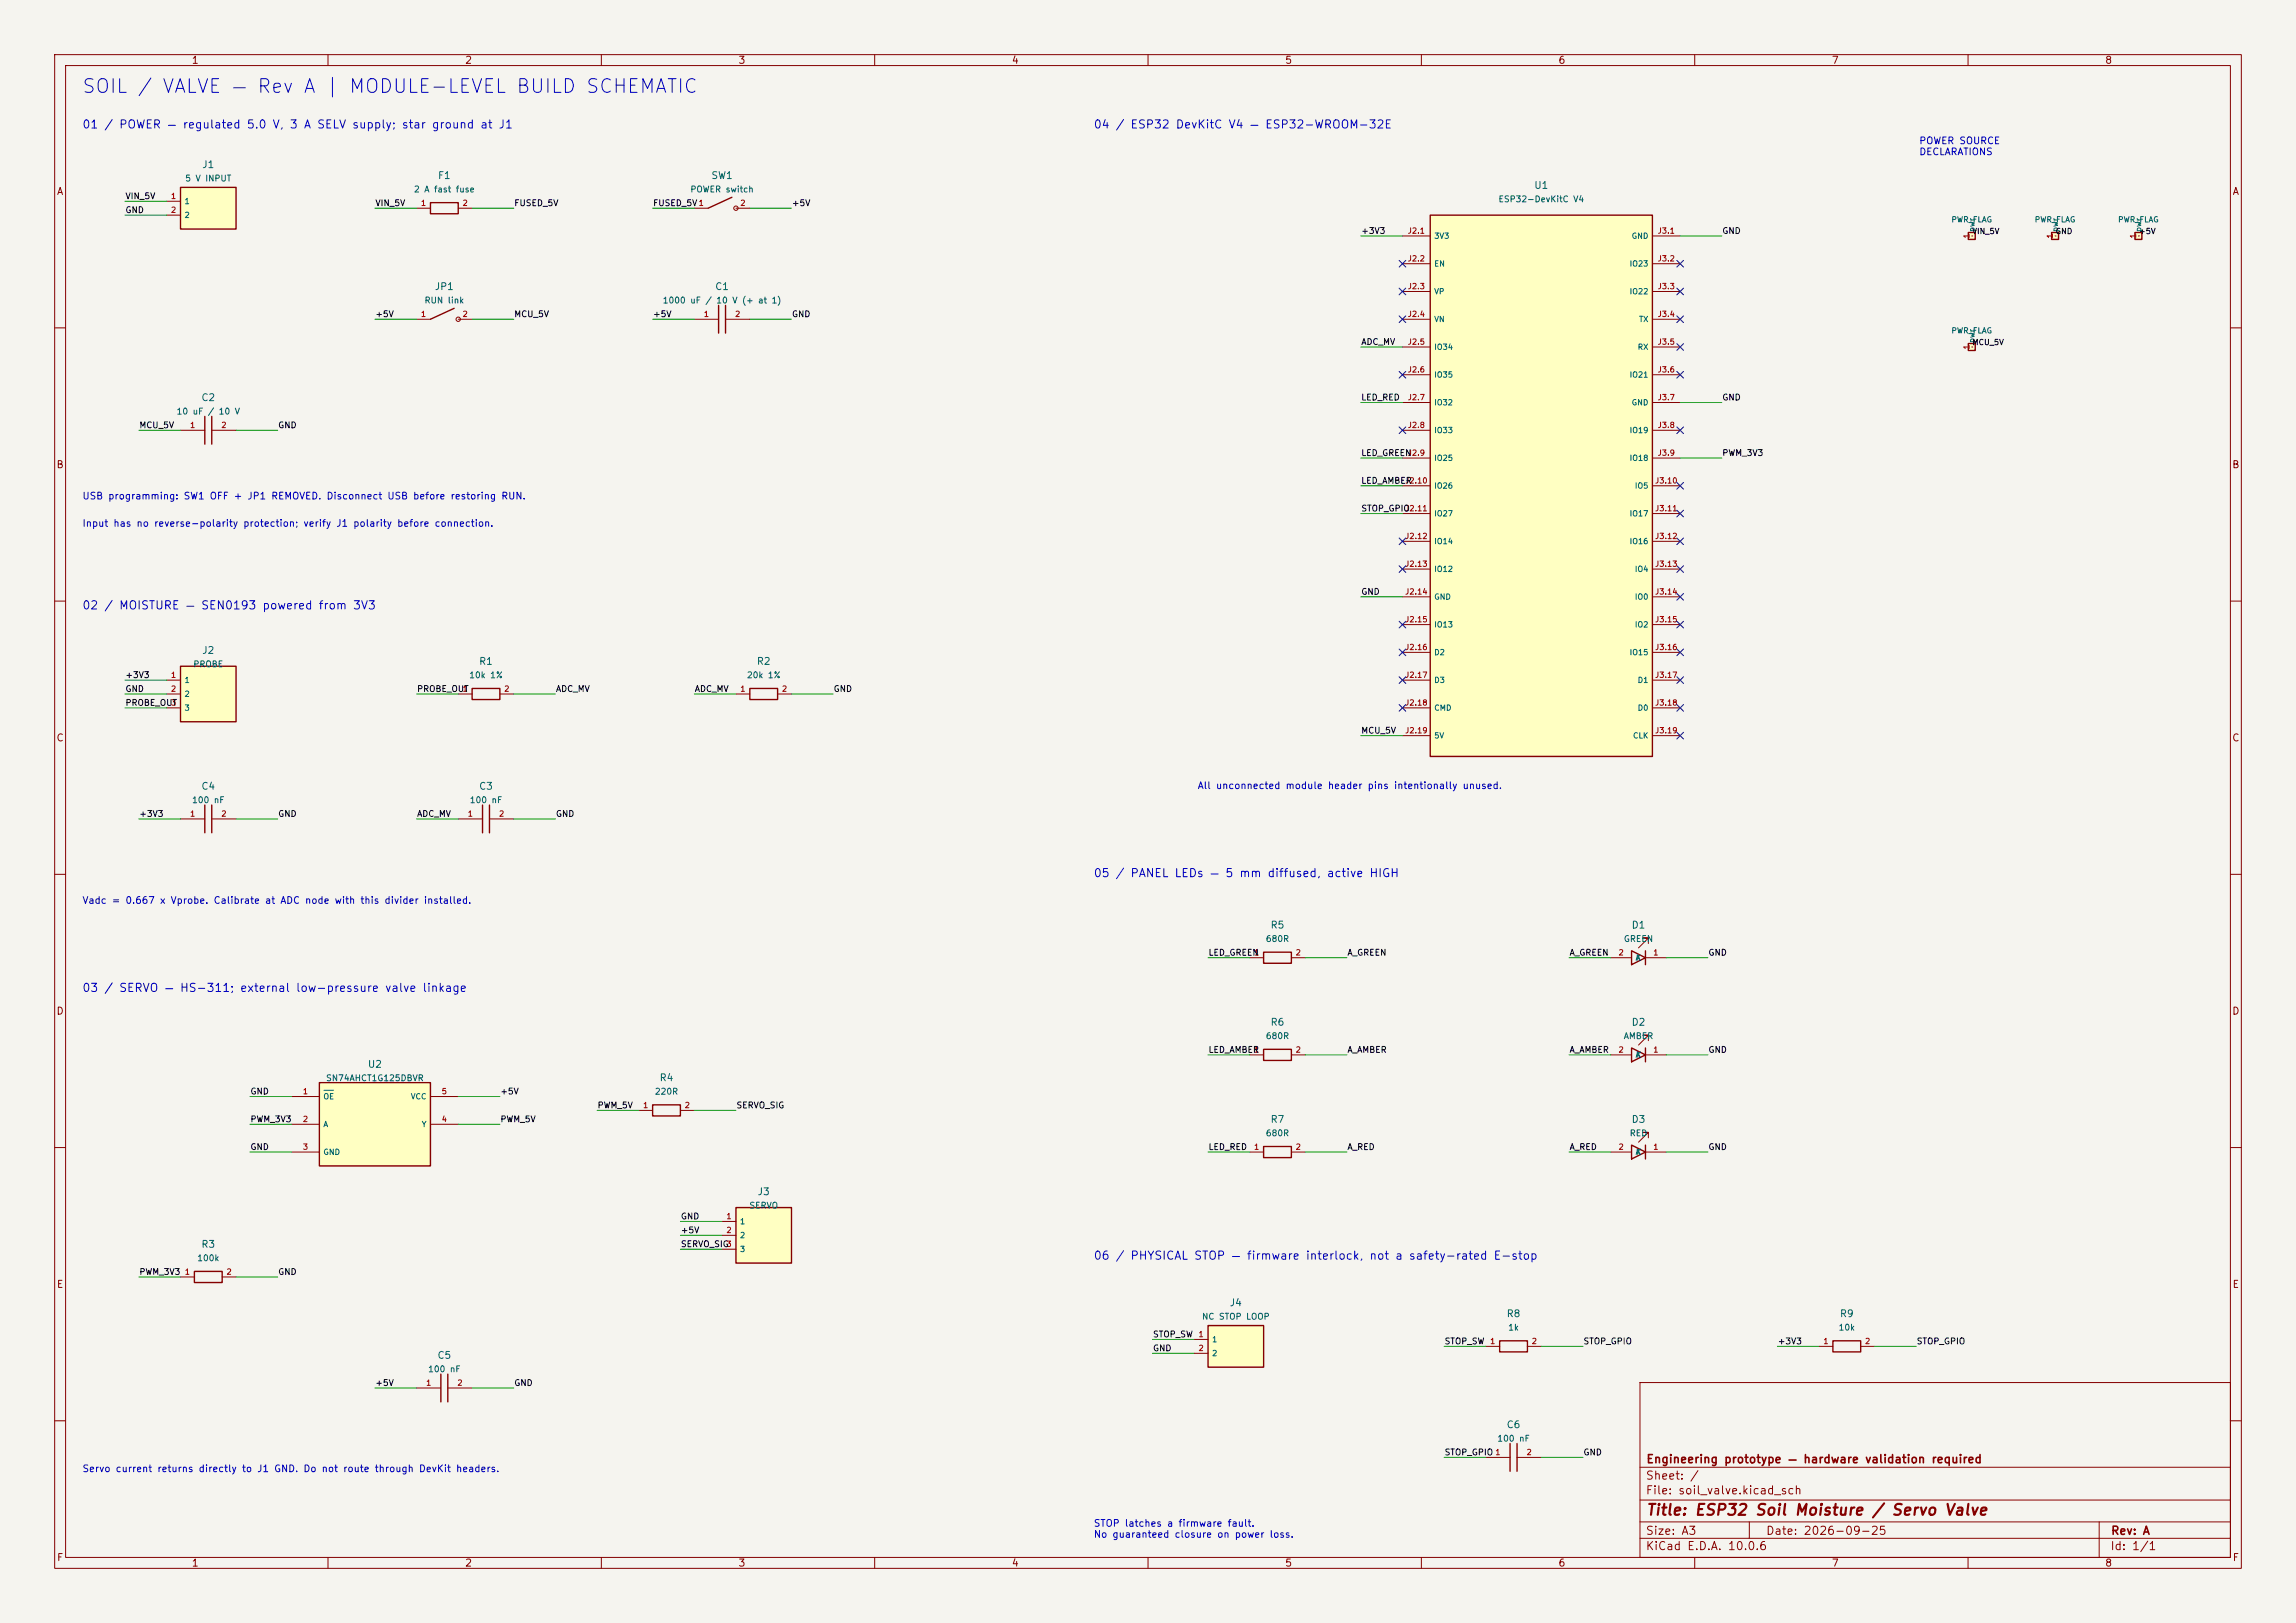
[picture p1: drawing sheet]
<svg xmlns="http://www.w3.org/2000/svg" width="420mm" height="297mm" viewBox="0 0 420 297" stroke-linecap="round" stroke-linejoin="round" font-family="sans-serif">
<defs><g id="words">
<text font-size="2.5" fill="#0000c2" x="14.9" y="17.7">SOIL / VALVE — Rev A | MODULE-LEVEL BUILD SCHEMATIC</text>
<text font-size="2" fill="#840000" x="301" y="277.8">Title: ESP32 Soil Moisture / Servo Valve</text>
<g font-size="1.5" fill="#0000c2">
<text x="15" y="23.9">01 / POWER — regulated 5.0 V, 3 A SELV supply; star ground at J1</text>
<text x="200" y="23.9">04 / ESP32 DevKitC V4 — ESP32-WROOM-32E</text>
<text x="15" y="111.9">02 / MOISTURE — SEN0193 powered from 3V3</text>
<text x="200" y="160.9">05 / PANEL LEDs — 5 mm diffused, active HIGH</text>
<text x="15" y="181.9">03 / SERVO — HS-311; external low-pressure valve linkage</text>
<text x="200" y="230.9">06 / PHYSICAL STOP — firmware interlock, not a safety-rated E-stop</text>
</g>
<g font-size="1.5" fill="#840000">
<text x="301" y="268.1">Engineering prototype — hardware validation required</text>
<text x="300.9" y="273.8">File: soil_valve.kicad_sch</text>
<text x="300.9" y="271.1">Sheet: /</text>
<text x="300.9" y="281.2">Size: A3</text>
<text x="322.9" y="281.2">Date: 2026-09-25</text>
<text x="386" y="281.2">Rev: A</text>
<text x="300.9" y="284">KiCad E.D.A. 10.0.6</text>
<text x="385.9" y="284">Id: 1/1</text>
</g>
<g font-size="1.3" fill="#840000">
<text x="35" y="12">1</text>
<text x="85" y="12">2</text>
<text x="135" y="12">3</text>
<text x="185" y="12">4</text>
<text x="235" y="12">5</text>
<text x="285" y="12">6</text>
<text x="335" y="12">7</text>
<text x="385" y="12">8</text>
<text x="10.3" y="36">A</text>
<text x="408.3" y="36">A</text>
<text x="10.2" y="86">B</text>
<text x="408.2" y="86">B</text>
<text x="10.2" y="136">C</text>
<text x="408.2" y="136">C</text>
<text x="10.2" y="186">D</text>
<text x="408.2" y="186">D</text>
<text x="10.3" y="236">E</text>
<text x="408.3" y="236">E</text>
<text x="10.3" y="286">F</text>
<text x="35" y="287">1</text>
<text x="85" y="287">2</text>
<text x="135" y="287">3</text>
<text x="185" y="287">4</text>
<text x="235" y="287">5</text>
<text x="285" y="287">6</text>
<text x="335" y="287">7</text>
<text x="385" y="287">8</text>
<text x="408.3" y="286">F</text>
</g>
<g font-size="1.3" fill="#0000c2">
<text x="351" y="26.7">POWER SOURCE</text>
<text x="351" y="28.7">DECLARATIONS</text>
<text x="15" y="91.7">USB programming: SW1 OFF + JP1 REMOVED. Disconnect USB before restoring RUN.</text>
<text x="15" y="96.7">Input has no reverse-polarity protection; verify J1 polarity before connection.</text>
<text x="219" y="144.7">All unconnected module header pins intentionally unused.</text>
<text x="15" y="165.7">Vadc = 0.667 x Vprobe. Calibrate at ADC node with this divider installed.</text>
<text x="15" y="269.7">Servo current returns directly to J1 GND. Do not route through DevKit headers.</text>
<text x="200" y="279.7">STOP latches a firmware fault.</text>
<text x="200" y="281.7">No guaranteed closure on power loss.</text>
</g>
<g font-size="1.3" fill="#006464">
<text x="36.9" y="31.1">J1</text>
<text x="80" y="33.1">F1</text>
<text x="130" y="33.1">SW1</text>
<text x="280.5" y="34.9">U1</text>
<text x="79.4" y="53.4">JP1</text>
<text x="130.7" y="53.4">C1</text>
<text x="36.7" y="73.7">C2</text>
<text x="36.9" y="120">J2</text>
<text x="87.5" y="122">R1</text>
<text x="138.3" y="122">R2</text>
<text x="36.7" y="144.8">C4</text>
<text x="87.5" y="144.8">C3</text>
<text x="232.3" y="170.2">R5</text>
<text x="298.4" y="170.2">D1</text>
<text x="232.3" y="188">R6</text>
<text x="298.4" y="188">D2</text>
<text x="67.2" y="195.7">U2</text>
<text x="120.6" y="198.2">R4</text>
<text x="232.3" y="205.8">R7</text>
<text x="298.4" y="205.8">D3</text>
<text x="138.5" y="219">J3</text>
<text x="36.7" y="228.6">R3</text>
<text x="224.8" y="239.3">J4</text>
<text x="275.5" y="241.3">R8</text>
<text x="336.5" y="241.3">R9</text>
<text x="79.9" y="249">C5</text>
<text x="275.5" y="261.7">C6</text>
</g>
<g font-size="1.1" fill="#006464">
<text x="33.8" y="33.5">5 V INPUT</text>
<text x="75.6" y="35.5">2 A fast fuse</text>
<text x="126.2" y="35.5">POWER switch</text>
<text x="274" y="37.3">ESP32-DevKitC V4</text>
<text x="77.6" y="55.8">RUN link</text>
<text x="121.1" y="55.8">1000 uF / 10 V (+ at 1)</text>
<text x="32.2" y="76.1">10 uF / 10 V</text>
<text x="35.3" y="122.4">PROBE</text>
<text x="85.7" y="124.4">10k 1%</text>
<text x="136.5" y="124.4">20k 1%</text>
<text x="35" y="147.2">100 nF</text>
<text x="85.8" y="147.2">100 nF</text>
<text x="231.4" y="172.6">680R</text>
<text x="296.9" y="172.6">GREEN</text>
<text x="231.4" y="190.4">680R</text>
<text x="296.9" y="190.4">AMBER</text>
<text x="59.5" y="198.1">SN74AHCT1G125DBVR</text>
<text x="119.7" y="200.6">220R</text>
<text x="231.4" y="208.2">680R</text>
<text x="298" y="208.2">RED</text>
<text x="137" y="221.4">SERVO</text>
<text x="36" y="231.1">100k</text>
<text x="219.8" y="241.8">NC STOP LOOP</text>
<text x="275.8" y="243.8">1k</text>
<text x="336.2" y="243.8">10k</text>
<text x="78.2" y="251.4">100 nF</text>
<text x="273.8" y="264.1">100 nF</text>
</g>
<g font-size="1.1" fill="#0f0f0f">
<text x="22.9" y="39.3">GND</text>
<text x="22.9" y="36.7">VIN_5V</text>
<text x="68.6" y="38">VIN_5V</text>
<text x="94" y="38">FUSED_5V</text>
<text x="119.4" y="38">FUSED_5V1</text>
<text x="144.8" y="38">+5V</text>
<text x="248.9" y="43.1">+3V3</text>
<text x="315" y="43.1">GND</text>
<text x="68.6" y="58.3">+5V</text>
<text x="94" y="58.3">MCU_5V</text>
<text x="119.4" y="58.3">+5V</text>
<text x="144.8" y="58.3">GND</text>
<text x="248.9" y="63.4">ADC_MV</text>
<text x="248.9" y="73.5">LED_RED</text>
<text x="315" y="73.5">GND</text>
<text x="25.4" y="78.6">MCU_5V</text>
<text x="50.8" y="78.6">GND</text>
<text x="248.9" y="83.7">LED_GREEN</text>
<text x="315" y="83.7">PWM_3V3</text>
<text x="248.9" y="88.8">LED_AMBER</text>
<text x="248.9" y="93.9">STOP_GPIO</text>
<text x="248.9" y="109.1">GND</text>
<text x="22.9" y="124.3">+3V3</text>
<text x="22.9" y="126.9">GND</text>
<text x="22.9" y="129.4">PROBE_OUT</text>
<text x="76.2" y="126.9">PROBE_OUT</text>
<text x="101.6" y="126.9">ADC_MV</text>
<text x="127" y="126.9">ADC_MV</text>
<text x="152.4" y="126.9">GND</text>
<text x="248.9" y="134.5">MCU_5V</text>
<text x="25.4" y="149.7">+3V3</text>
<text x="50.8" y="149.7">GND</text>
<text x="76.2" y="149.7">ADC_MV</text>
<text x="101.6" y="149.7">GND</text>
<text x="221" y="175.1">LED_GREEN</text>
<text x="246.4" y="175.1">A_GREEN</text>
<text x="287" y="175.1">A_GREEN</text>
<text x="312.4" y="175.1">GND</text>
<text x="221" y="192.9">LED_AMBER</text>
<text x="246.4" y="192.9">A_AMBER</text>
<text x="287" y="192.9">A_AMBER</text>
<text x="312.4" y="192.9">GND</text>
<text x="45.7" y="200.5">GND</text>
<text x="91.4" y="200.5">+5V</text>
<text x="109.2" y="203.1">PWM_5V</text>
<text x="134.6" y="203.1">SERVO_SIG</text>
<text x="45.7" y="205.6">PWM_3V3</text>
<text x="91.4" y="205.6">PWM_5V</text>
<text x="45.7" y="210.7">GND</text>
<text x="221" y="210.7">LED_RED</text>
<text x="246.4" y="210.7">A_RED</text>
<text x="287" y="210.7">A_RED</text>
<text x="312.4" y="210.7">GND</text>
<text x="124.5" y="223.4">GND</text>
<text x="124.5" y="225.9">+5V</text>
<text x="25.4" y="233.6">PWM_3V3</text>
<text x="50.8" y="233.6">GND</text>
<text x="124.5" y="228.5">SERVO_SIG</text>
<text x="210.8" y="245">STOP_SW</text>
<text x="210.8" y="247.5">GND</text>
<text x="264.2" y="246.3">STOP_SW</text>
<text x="289.6" y="246.3">STOP_GPIO</text>
<text x="325.1" y="246.3">+3V3</text>
<text x="350.5" y="246.3">STOP_GPIO</text>
<text x="68.6" y="253.9">+5V</text>
<text x="94" y="253.9">GND</text>
<text x="264.2" y="266.6">STOP_GPIO 1</text>
<text x="289.6" y="266.6">GND</text>
</g>
<g font-size="1" fill="#a90000">
<text x="31.2" y="36.6">1</text>
<text x="31.2" y="39.2">2</text>
<text x="76.9" y="37.9">1</text>
<text x="84.5" y="37.9">2</text>
<text x="135.3" y="37.9">2</text>
<text x="257.4" y="43">J2.1</text>
<text x="303.1" y="43">J3.1</text>
<text x="360.5" y="43.8" transform="rotate(-90 360.5 43.8)">1</text>
<text x="375.7" y="43.8" transform="rotate(-90 375.7 43.8)">1</text>
<text x="391" y="43.8" transform="rotate(-90 391 43.8)">1</text>
<text x="257.4" y="48.1">J2.2</text>
<text x="257.4" y="53.2">J2.3</text>
<text x="303.1" y="48.1">J3.2</text>
<text x="303.1" y="53.2">J3.3</text>
<text x="76.9" y="58.2">1</text>
<text x="84.5" y="58.2">2</text>
<text x="128.6" y="58.2">1</text>
<text x="134.4" y="58.2">2</text>
<text x="257.4" y="58.2">J2.4</text>
<text x="303.1" y="58.2">J3.4</text>
<text x="257.4" y="63.3">J2.5</text>
<text x="303.1" y="63.3">J3.5</text>
<text x="360.5" y="64.1" transform="rotate(-90 360.5 64.1)">1</text>
<text x="257.4" y="68.4">J2.6</text>
<text x="303.1" y="68.4">J3.6</text>
<text x="257.4" y="73.5">J2.7</text>
<text x="303.1" y="73.5">J3.7</text>
<text x="34.7" y="78.6">1</text>
<text x="40.4" y="78.6">2</text>
<text x="257.4" y="78.6">J2.8</text>
<text x="257.4" y="83.6">J2.9</text>
<text x="303.1" y="78.6">J3.8</text>
<text x="303.1" y="83.6">J3.9</text>
<text x="256.9" y="88.7">J2.10</text>
<text x="302.7" y="88.7">J3.10</text>
<text x="256.9" y="93.8">J2.11</text>
<text x="302.7" y="93.8">J3.11</text>
<text x="256.9" y="98.9">J2.12</text>
<text x="302.7" y="98.9">J3.12</text>
<text x="256.9" y="104">J2.13</text>
<text x="302.7" y="104">J3.13</text>
<text x="256.9" y="109">J2.14</text>
<text x="302.7" y="109">J3.14</text>
<text x="256.9" y="114.1">J2.15</text>
<text x="256.9" y="119.2">J2.16</text>
<text x="302.7" y="114.1">J3.15</text>
<text x="302.7" y="119.2">J3.16</text>
<text x="31.2" y="124.3">1</text>
<text x="256.9" y="124.3">J2.17</text>
<text x="302.7" y="124.3">J3.17</text>
<text x="31.2" y="126.8">2</text>
<text x="31.2" y="129.4">3</text>
<text x="84.5" y="126.8">1</text>
<text x="92.1" y="126.8">2</text>
<text x="135.3" y="126.8">1</text>
<text x="142.9" y="126.8">2</text>
<text x="256.9" y="129.4">J2.18</text>
<text x="302.7" y="129.4">J3.18</text>
<text x="256.9" y="134.4">J2.19</text>
<text x="302.7" y="134.4">J3.19</text>
<text x="34.7" y="149.7">1</text>
<text x="40.4" y="149.7">2</text>
<text x="85.5" y="149.7">1</text>
<text x="91.2" y="149.7">2</text>
<text x="229.3" y="175.1">1</text>
<text x="236.9" y="175.1">2</text>
<text x="296" y="175.1">2</text>
<text x="302.3" y="175.1">1</text>
<text x="229.3" y="192.9">1</text>
<text x="236.9" y="192.9">2</text>
<text x="296" y="192.9">2</text>
<text x="302.3" y="192.9">1</text>
<text x="55.3" y="200.5">1</text>
<text x="80.7" y="200.5">5</text>
<text x="117.5" y="203">1</text>
<text x="125.2" y="203">2</text>
<text x="55.3" y="205.6">2</text>
<text x="80.7" y="205.6">4</text>
<text x="55.3" y="210.6">3</text>
<text x="229.3" y="210.6">1</text>
<text x="236.9" y="210.6">2</text>
<text x="296" y="210.6">2</text>
<text x="302.3" y="210.6">1</text>
<text x="132.8" y="223.3">1</text>
<text x="132.8" y="225.9">2</text>
<text x="33.7" y="233.5">1</text>
<text x="41.3" y="233.5">2</text>
<text x="132.8" y="228.4">3</text>
<text x="219.1" y="244.9">1</text>
<text x="219.1" y="247.5">2</text>
<text x="272.5" y="246.2">1</text>
<text x="280.1" y="246.2">2</text>
<text x="333.4" y="246.2">1</text>
<text x="341.1" y="246.2">2</text>
<text x="77.8" y="253.8">1</text>
<text x="83.6" y="253.8">2</text>
<text x="279.1" y="266.5">2</text>
</g>
<g font-size="1" fill="#006464">
<text x="33.7" y="37.6">1</text>
<text x="33.7" y="40.1">2</text>
<text x="356.9" y="40.9">PWR_FLAG</text>
<text x="372.1" y="40.9">PWR_FLAG</text>
<text x="387.3" y="40.9">PWR_FLAG</text>
<text x="262.3" y="43.9">3V3</text>
<text x="298.4" y="43.9">GND</text>
<text x="361.4" y="42.5" transform="rotate(-90 361.4 42.5)">pwr</text>
<text x="376.7" y="42.5" transform="rotate(-90 376.7 42.5)">pwr</text>
<text x="391.9" y="42.5" transform="rotate(-90 391.9 42.5)">pwr</text>
<text x="262.3" y="49">EN</text>
<text x="298" y="49">IO23</text>
<text x="262.3" y="54.1">VP</text>
<text x="262.3" y="59.2">VN</text>
<text x="298" y="54.1">IO22</text>
<text x="299.7" y="59.2">TX</text>
<text x="262.3" y="64.3">IO34</text>
<text x="299.5" y="64.3">RX</text>
<text x="356.9" y="61.3">PWR_FLAG</text>
<text x="361.4" y="62.9" transform="rotate(-90 361.4 62.9)">pwr</text>
<text x="262.3" y="69.3">IO35</text>
<text x="298" y="69.3">IO21</text>
<text x="262.3" y="74.4">IO32</text>
<text x="298.4" y="74.4">GND</text>
<text x="262.3" y="79.5">IO33</text>
<text x="298" y="79.5">IO19</text>
<text x="262.3" y="84.6">IO25</text>
<text x="262.3" y="89.7">IO26</text>
<text x="298" y="84.6">IO18</text>
<text x="298.9" y="89.7">IO5</text>
<text x="262.3" y="94.7">IO27</text>
<text x="298" y="94.7">IO17</text>
<text x="262.3" y="99.8">IO14</text>
<text x="298" y="99.8">IO16</text>
<text x="262.3" y="104.9">IO12</text>
<text x="298.9" y="104.9">IO4</text>
<text x="262.3" y="110">GND</text>
<text x="298.9" y="110">IO0</text>
<text x="262.3" y="115.1">IO13</text>
<text x="298.9" y="115.1">IO2</text>
<text x="33.7" y="125.2">1</text>
<text x="262.3" y="120.1">D2</text>
<text x="262.3" y="125.2">D3</text>
<text x="298" y="120.1">IO15</text>
<text x="299.5" y="125.2">D1</text>
<text x="33.7" y="127.8">2</text>
<text x="33.7" y="130.3">3</text>
<text x="262.3" y="130.3">CMD</text>
<text x="299.5" y="130.3">D0</text>
<text x="262.3" y="135.4">5V</text>
<text x="298.6" y="135.4">CLK</text>
<text x="299.1" y="176">A</text>
<text x="299.2" y="176">K</text>
<text x="299.1" y="193.8">A</text>
<text x="299.2" y="193.8">K</text>
<text x="59.1" y="201.4">OE</text>
<text x="75" y="201.4">VCC</text>
<text x="59.1" y="206.5">A</text>
<text x="77" y="206.5">Y</text>
<text x="59.1" y="211.6">GND</text>
<text x="299.1" y="211.6">A</text>
<text x="299.2" y="211.6">K</text>
<text x="135.3" y="224.3">1</text>
<text x="135.3" y="226.8">2</text>
<text x="135.3" y="229.4">3</text>
<text x="221.6" y="245.9">1</text>
<text x="221.6" y="248.4">2</text>
</g>
<g font-size="1" fill="#0f0f0f">
<text x="360.7" y="43.1">VIN_5V</text>
<text x="375.9" y="43.1">GND</text>
<text x="391.2" y="43.1">+5V</text>
<text x="360.7" y="63.4">MCU_5V</text>
</g>
</g></defs>
<path d="M0 0h420v297h-420z" fill="#f5f4ef" stroke="#f5f4ef" stroke-width=".18"/>
<g fill="none" stroke="#840000" stroke-width=".18">
<path d="M10 10h400v277h-400zM12 12h396v273h-396zM60 10v2M110 10v2M160 10v2M210 10v2M260 10v2M310 10v2M360 10v2M76.2 38.1h2.5M83.8 38.1h2.6M10 60h2"/>
<path d="M408 60h2M10 110h2M408 110h2M10 160h2M408 160h2M10 210h2M228.6 210.8h2.5M236.2 210.8h2.6M294.6 210.8h3.8M301 210.8h3.8M301.5 208.2v-1h-1h1l-1.8 1.8M408 210h2"/>
<path d="M33 233.7h2.6M40.6 233.7h2.6M76.2 254h4.4M81.9 254h4.5M300 253h108v32h-108zM10 260h2M300 278.5h108M300 274.5h108M300 268.5h108M320 278.5v3M384 278.5v6.5M408 260h2"/>
<path d="M60 285v2M110 285v2M160 285v2M210 285v2M260 285v2M300 281.5h108M310 285v2M360 285v2"/>
</g>
<path d="M78.7 37.1h5.1v2h-5.1zM231.1 209.8h5.1v2h-5.1zM298.4 209.6l2.6 1.2-2.6 1.3zM301 209.6v2.5M35.6 232.7h5v2h-5zM80.6 251.5v5M81.9 251.5v5" fill="none" stroke="#840000" stroke-width=".25"/>
<path d="M33 34.3h10.2v7.6h-10.2z" fill="#ffffc2"/>
<path d="M33 34.3h10.2v7.6h-10.2zM133.9 36.1l-4.4 2M131.4 55.9v5.1M132.7 55.9v5.1M37.5 76.2v5.1M38.7 76.2v5.1M298.4 191.8l2.6 1.2-2.6 1.3zM301 191.8v2.5M119.4 202.2h5.1v2h-5.1z" fill="none" stroke="#840000" stroke-width=".25"/>
<g fill="none" stroke="#840000" stroke-width=".18">
<path d="M30.5 36.8h2.5M30.5 39.4h2.5M127 38.1h2.5M134.6 38.1h2.6M127 58.4h4.4M132.7 58.4h4.5M33 78.7h4.5M38.7 78.7h4.5M294.6 193h3.8M301 193h3.8M301.5 190.4v-1h-1h1l-1.8 1.8M116.8 203.2h2.6"/>
<path d="M124.5 203.2h2.5"/>
<circle cx="134.6" cy="38.1" r=".4"/>
</g>
<path d="M390.5 42.5h1.3v1.3h-1.3z" fill="#ffffc2"/>
<path d="M390.5 42.5h1.3v1.3h-1.3zM137.2 126h5v2h-5zM37.5 147.3v5.1M38.7 147.3v5.1" fill="none" stroke="#840000" stroke-width=".25"/>
<path d="M391.2 43.2h.1M134.6 127h2.6M142.2 127h2.6M33 149.9h4.5M38.7 149.9h4.5" fill="none" stroke="#840000" stroke-width=".18"/>
<path d="M221 242.6h10.1v7.6h-10.1z" fill="#ffffc2"/>
<path d="M221 242.6h10.1v7.6h-10.1z" fill="none" stroke="#840000" stroke-width=".25"/>
<path d="M218.4 245.1h2.6M218.4 247.6h2.6" fill="none" stroke="#840000" stroke-width=".18"/>
<path d="M261.6 39.4h40.7v99h-40.7z" fill="#ffffc2"/>
<path d="M261.6 39.4h40.7v99h-40.7zM276.2 264.2v5M277.5 264.2v5" fill="none" stroke="#840000" stroke-width=".25"/>
<g fill="none" stroke="#840000" stroke-width=".18">
<path d="M256.5 43.2h5.1M256.5 48.3h5.1M256.5 53.3h5.1M256.5 58.4h5.1M302.3 43.2h5M302.3 48.3h5M302.3 53.3h5M302.3 58.4h5M256.5 63.5h5.1M256.5 68.6h5.1M256.5 73.7h5.1M256.5 78.7h5.1"/>
<path d="M302.3 63.5h5M302.3 68.6h5M302.3 73.7h5M302.3 78.7h5M256.5 83.8h5.1M256.5 88.9h5.1M256.5 94h5.1M256.5 99.1h5.1M302.3 83.8h5M302.3 88.9h5M302.3 94h5M302.3 99.1h5"/>
<path d="M256.5 104.1h5.1M256.5 109.2h5.1M256.5 114.3h5.1M256.5 119.4h5.1M302.3 104.1h5M302.3 109.2h5M302.3 114.3h5M302.3 119.4h5M256.5 124.5h5.1M256.5 129.5h5.1M256.5 134.6h5.1M302.3 124.5h5"/>
<path d="M302.3 129.5h5M302.3 134.6h5M271.8 266.7h4.4M277.5 266.7h4.4"/>
</g>
<path d="M375.3 42.5h1.3v1.3h-1.3z" fill="#ffffc2"/>
<path d="M375.3 42.5h1.3v1.3h-1.3zM88.3 147.3v5.1M89.5 147.3v5.1" fill="none" stroke="#840000" stroke-width=".25"/>
<path d="M375.9 43.2h.1M83.8 149.9h4.5M89.5 149.9h4.5" fill="none" stroke="#840000" stroke-width=".18"/>
<path d="M33 121.9h10.2v10.2h-10.2z" fill="#ffffc2"/>
<path d="M33 121.9h10.2v10.2h-10.2zM274.3 245.4h5.1v2h-5.1z" fill="none" stroke="#840000" stroke-width=".25"/>
<path d="M30.5 124.5h2.5M30.5 127h2.5M30.5 129.5h2.5M271.8 246.4h2.5M279.4 246.4h2.5" fill="none" stroke="#840000" stroke-width=".18"/>
<path d="M134.6 221h10.2v10.1h-10.2z" fill="#ffffc2"/>
<path d="M298.4 174l2.6 1.3-2.6 1.2zM301 174v2.5M231.1 192h5.1v2.1h-5.1zM134.6 221h10.2v10.1h-10.2z" fill="none" stroke="#840000" stroke-width=".25"/>
<path d="M294.6 175.3h3.8M301 175.3h3.8M301.5 172.7v-1h-1h1l-1.8 1.8M228.6 193h2.5M236.2 193h2.6M132.1 223.5h2.5M132.1 226.1h2.5M132.1 228.6h2.5" fill="none" stroke="#840000" stroke-width=".18"/>
<path d="M58.4 198.1h20.3v15.3h-20.3z" fill="#ffffc2"/>
<path d="M83.1 56.4l-4.4 2M58.4 198.1h20.3v15.3h-20.3z" fill="none" stroke="#840000" stroke-width=".25"/>
<g fill="none" stroke="#840000" stroke-width=".18">
<path d="M76.2 58.4h2.5M83.8 58.4h2.6M53.3 200.7h5.1M53.3 205.7h5.1M53.3 210.8h5.1M78.7 200.7h5.1M78.7 205.7h5.1"/>
<circle cx="83.8" cy="58.4" r=".4"/>
</g>
<path d="M59.3 199.5h1.7" fill="none" stroke="#006464" stroke-width=".18"/>
<path d="M360 62.9h1.3v1.2h-1.3z" fill="#ffffc2"/>
<path d="M360 62.9h1.3v1.2h-1.3zM231.1 174.2h5.1v2.1h-5.1z" fill="none" stroke="#840000" stroke-width=".25"/>
<path d="M360.7 63.5h.1M228.6 175.3h2.5M236.2 175.3h2.6" fill="none" stroke="#840000" stroke-width=".18"/>
<path d="M360 42.5h1.3v1.3h-1.3z" fill="#ffffc2"/>
<path d="M360 42.5h1.3v1.3h-1.3zM86.4 126h5v2h-5zM335.3 245.4h5.1v2h-5.1z" fill="none" stroke="#840000" stroke-width=".25"/>
<path d="M360.7 43.2h.1M83.8 127h2.6M91.4 127h2.6M332.7 246.4h2.6M340.4 246.4h2.5" fill="none" stroke="#840000" stroke-width=".18"/>
<g fill="none" stroke="#009600" stroke-width=".18">
<path d="M22.9 36.8h7.6M22.9 39.4h7.6M68.6 38.1h7.6M86.4 38.1h7.6M119.4 38.1h7.6M137.2 38.1h7.6M68.6 58.4h7.6M86.4 58.4h7.6M119.4 58.4h7.6M137.2 58.4h7.6M248.9 43.2h7.6M307.3 43.2h7.7"/>
<path d="M25.4 78.7h7.6M43.2 78.7h7.6M248.9 73.7h7.6M248.9 63.5h7.6M307.3 73.7h7.7M248.9 83.8h7.6M248.9 94h7.6M248.9 88.9h7.6M307.3 83.8h7.7M248.9 109.2h7.6M22.9 127h7.6M22.9 124.5h7.6"/>
<path d="M22.9 129.5h7.6M76.2 127h7.6M94 127h7.6M127 127h7.6M144.8 127h7.6M248.9 134.6h7.6M25.4 149.9h7.6M43.2 149.9h7.6M76.2 149.9h7.6M94 149.9h7.6M221 175.3h7.6M238.8 175.3h7.6"/>
<path d="M287 175.3h7.6M304.8 175.3h7.6M221 193h7.6M238.8 193h7.6M287 193h7.6M304.8 193h7.6M45.7 210.8h7.6M45.7 205.7h7.6M45.7 200.7h7.6M83.8 205.7h7.6M83.8 200.7h7.6M109.2 203.2h7.6"/>
<path d="M127 203.2h7.6M221 210.8h7.6M238.8 210.8h7.6M287 210.8h7.6M304.8 210.8h7.6M25.4 233.7h7.6M43.2 233.7h7.6M124.5 226.1h7.6M124.5 223.5h7.6M124.5 228.6h7.6M68.6 254h7.6M86.4 254h7.6"/>
<path d="M210.8 245.1h7.6M210.8 247.6h7.6M264.2 246.4h7.6M281.9 246.4h7.7M325.1 246.4h7.6M342.9 246.4h7.6M264.2 266.7h7.6M281.9 266.7h7.7"/>
</g>
<g fill="none" stroke="#000084" stroke-width=".18">
<path d="M255.9 47.7l1.2 1.2M255.9 52.7l1.2 1.2M255.9 57.8l1.2 1.2M257.1 47.7l-1.2 1.2M257.1 52.7l-1.2 1.2M257.1 57.8l-1.2 1.2M306.7 47.7l1.2 1.2M306.7 52.7l1.2 1.2M306.7 57.8l1.2 1.2M307.9 47.7l-1.2 1.2M307.9 52.7l-1.2 1.2M307.9 57.8l-1.2 1.2"/>
<path d="M255.9 78.1l1.2 1.2M255.9 68l1.2 1.2M257.1 78.1l-1.2 1.2M257.1 68l-1.2 1.2M306.7 68l1.2 1.2M306.7 78.1l1.2 1.2M306.7 62.9l1.2 1.2M307.9 68l-1.2 1.2M307.9 78.1l-1.2 1.2M307.9 62.9l-1.2 1.2M255.9 98.5l1.2 1.2M257.1 98.5l-1.2 1.2"/>
<path d="M306.7 88.3l1.2 1.2M306.7 93.4l1.2 1.2M306.7 98.5l1.2 1.2M307.9 88.3l-1.2 1.2M307.9 93.4l-1.2 1.2M307.9 98.5l-1.2 1.2M255.9 118.8l1.2 1.2M255.9 103.5l1.2 1.2M255.9 113.7l1.2 1.2M257.1 118.8l-1.2 1.2M257.1 103.5l-1.2 1.2M257.1 113.7l-1.2 1.2"/>
<path d="M306.7 118.8l1.2 1.2M306.7 103.5l1.2 1.2M306.7 108.6l1.2 1.2M306.7 113.7l1.2 1.2M307.9 118.8l-1.2 1.2M307.9 103.5l-1.2 1.2M307.9 108.6l-1.2 1.2M307.9 113.7l-1.2 1.2M255.9 123.9l1.2 1.2M255.9 128.9l1.2 1.2M257.1 123.9l-1.2 1.2M257.1 128.9l-1.2 1.2"/>
<path d="M306.7 123.9l1.2 1.2M306.7 128.9l1.2 1.2M306.7 134l1.2 1.2M307.9 123.9l-1.2 1.2M307.9 128.9l-1.2 1.2M307.9 134l-1.2 1.2"/>
</g>
<use href="#words"/>
</svg>
